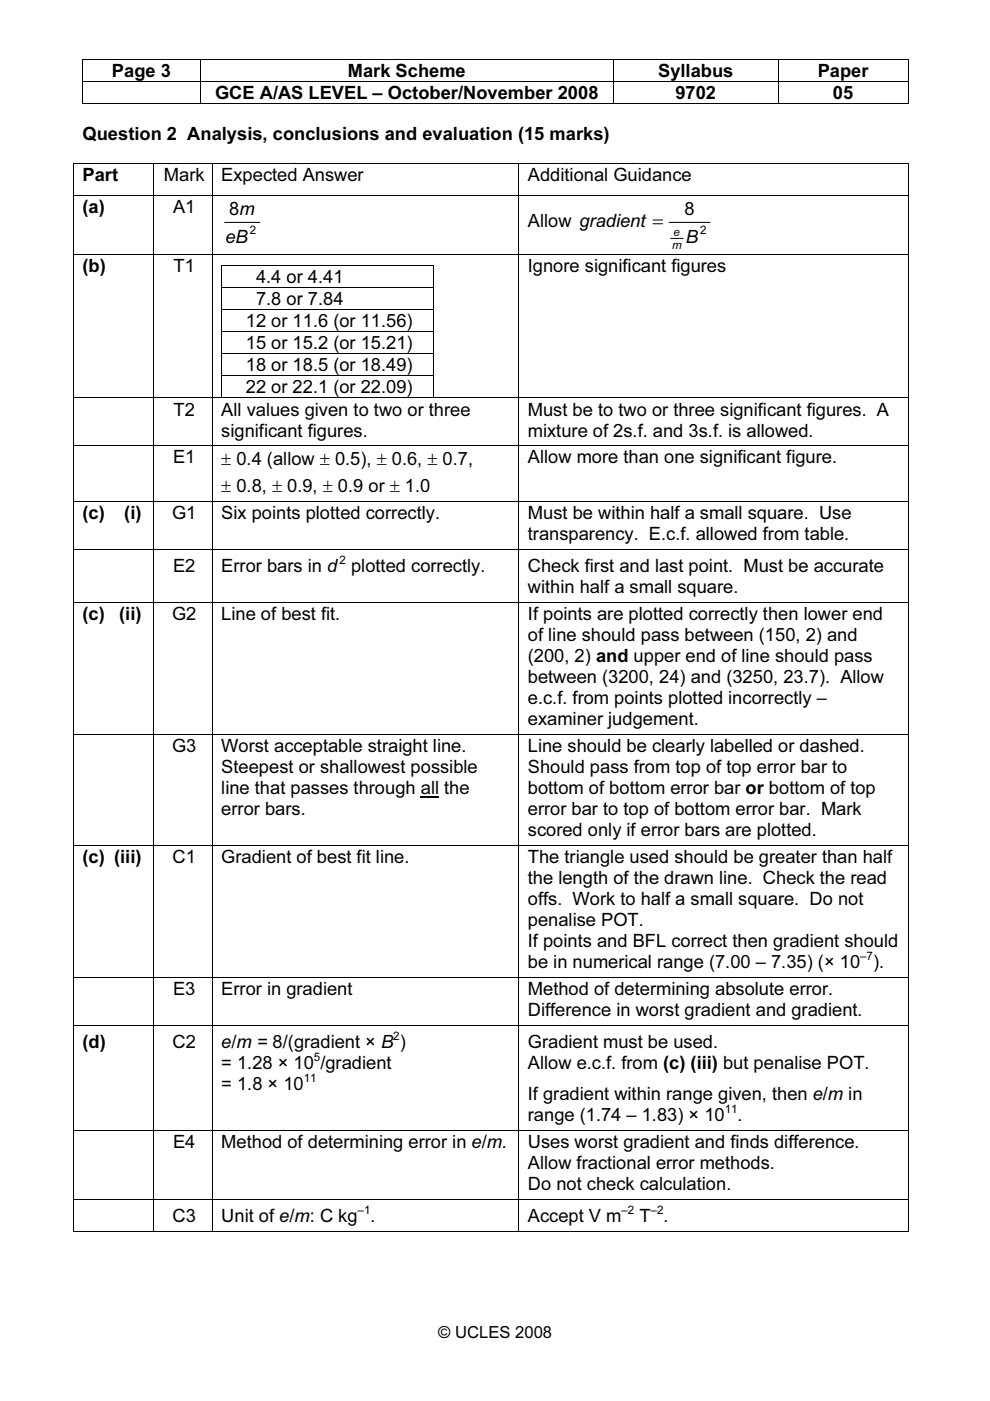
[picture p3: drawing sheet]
<svg xmlns="http://www.w3.org/2000/svg" width="210mm" height="297mm" viewBox="0 0 210 297" stroke-linecap="round" stroke-linejoin="round" font-family="sans-serif">
<defs><g id="words">
<g font-size="3.9">
<text x="23.7" y="16.4">Page 3</text>
<text x="73.7" y="16.4">Mark Scheme</text>
<text x="139.5" y="16.4">Syllabus</text>
<text x="173.4" y="16.4">Paper</text>
<text x="45.6" y="21">GCE A/AS LEVEL – October/November 2008</text>
<text x="143.2" y="21">9702</text>
<text x="176.6" y="21">05</text>
<text x="17.5" y="29.7">Question 2 Analysis, conclusions and evaluation (15 marks)</text>
<text x="17.5" y="38.4">Part</text>
<text x="34.8" y="38.4">Mark</text>
<text x="46.9" y="38.4">Expected Answer</text>
<text x="111.9" y="38.4">Additional Guidance</text>
<text x="17.5" y="45.1">(a)</text>
<text x="36.7" y="45.1">A1</text>
<text x="48.6" y="45.5">8m</text>
<text x="145.1" y="45.5">8</text>
<text x="47.8" y="51.6">eB</text>
<text x="111.9" y="48.2">Allow gradient =</text>
<text x="145.4" y="51.6">B</text>
<text x="17.5" y="57.7">(b)</text>
<text x="36.8" y="57.7">T1</text>
<text x="111.9" y="57.7">Ignore significant figures</text>
<text x="54.3" y="60.1">4.4 or 4.41</text>
<text x="54.3" y="64.7">7.8 or 7.84</text>
<text x="52.1" y="69.4">12 or 11.6 (or 11.56)</text>
<text x="52.1" y="74">15 or 15.2 (or 15.21)</text>
<text x="52.1" y="78.7">18 or 18.5 (or 18.49)</text>
<text x="52.1" y="83.3">22 or 22.1 (or 22.09)</text>
<text x="36.8" y="88.1">T2</text>
<text x="46.9" y="88.1">All values given to two or three</text>
<text x="111.9" y="88.1">Must be to two or three significant figures. A</text>
<text x="46.9" y="92.6">significant figures.</text>
<text x="111.9" y="92.6">mixture of 2s.f. and 3s.f. is allowed.</text>
<text x="36.7" y="98.3">E1</text>
<text x="46.9" y="98.5">± 0.4 (allow ± 0.5), ± 0.6, ± 0.7,</text>
<text x="111.9" y="98.3">Allow more than one significant figure.</text>
<text x="46.9" y="104.3">± 0.8, ± 0.9, ± 0.9 or ± 1.0</text>
<text x="17.5" y="110.1">(c)</text>
<text x="26.4" y="110.1">(i)</text>
<text x="36.5" y="110.1">G1</text>
<text x="46.9" y="110.1">Six points plotted correctly.</text>
<text x="111.9" y="110.1">Must be within half a small square. Use</text>
<text x="111.9" y="114.5">transparency. E.c.f. allowed from table.</text>
<text x="36.7" y="121.3">E2</text>
<text x="46.9" y="121.3">Error bars in d</text>
<text x="74.4" y="121.3">plotted correctly.</text>
<text x="111.9" y="121.3">Check first and last point. Must be accurate</text>
<text x="111.9" y="125.7">within half a small square.</text>
<text x="17.5" y="131.4">(c)</text>
<text x="25.3" y="131.4">(ii)</text>
<text x="36.5" y="131.4">G2</text>
<text x="46.9" y="131.4">Line of best fit.</text>
<text x="111.9" y="131.4">If points are plotted correctly then lower end</text>
<text x="111.9" y="135.9">of line should pass between (150, 2) and</text>
<text x="111.9" y="140.4">(200, 2) and upper end of line should pass</text>
<text x="111.9" y="144.8">between (3200, 24) and (3250, 23.7). Allow</text>
<text x="111.9" y="149.3">e.c.f. from points plotted incorrectly –</text>
<text x="111.9" y="153.7">examiner judgement.</text>
<text x="36.5" y="159.4">G3</text>
<text x="46.9" y="159.4">Worst acceptable straight line.</text>
<text x="111.9" y="159.4">Line should be clearly labelled or dashed.</text>
<text x="46.9" y="163.9">Steepest or shallowest possible</text>
<text x="111.9" y="163.9">Should pass from top of top error bar to</text>
<text x="46.9" y="168.4">line that passes through all the</text>
<text x="46.9" y="172.8">error bars.</text>
<text x="111.9" y="168.4">bottom of bottom error bar or bottom of top</text>
<text x="111.9" y="172.8">error bar to top of bottom error bar. Mark</text>
<text x="111.9" y="177.3">scored only if error bars are plotted.</text>
<text x="17.5" y="183">(c) (iii)</text>
<text x="36.6" y="183">C1</text>
<text x="46.9" y="183">Gradient of best fit line.</text>
<text x="111.9" y="183">The triangle used should be greater than half</text>
<text x="111.9" y="187.5">the length of the drawn line. Check the read</text>
<text x="111.9" y="191.9">offs. Work to half a small square. Do not</text>
<text x="111.9" y="196.4">penalise POT.</text>
<text x="111.9" y="200.8">If points and BFL correct then gradient should</text>
<text x="111.9" y="205.3">be in numerical range (7.00 – 7.35) (× 10 ).</text>
<text x="36.7" y="211">E3</text>
<text x="46.9" y="211">Error in gradient</text>
<text x="111.9" y="215.5">Difference in worst gradient and gradient.</text>
<text x="111.9" y="211">Method of determining absolute error.</text>
<text x="17.5" y="222.2">(d)</text>
<text x="36.6" y="222.2">C2</text>
<text x="46.9" y="226.7">= 1.28 × 10 /gradient</text>
<text x="46.9" y="222.2">e/m = 8/(gradient × B )</text>
<text x="111.9" y="222.2">Gradient must be used.</text>
<text x="111.9" y="226.7">Allow e.c.f. from (c) (iii) but penalise POT.</text>
<text x="46.9" y="231.1">= 1.8 × 10</text>
<text x="111.9" y="233.3">If gradient within range given, then e/m in</text>
<text x="111.9" y="237.7">range (1.74 – 1.83) × 10</text>
<text x="156.4" y="237.7">.</text>
<text x="36.7" y="243.4">E4</text>
<text x="46.9" y="243.4">Method of determining error in e/m.</text>
<text x="111.9" y="243.4">Uses worst gradient and finds difference.</text>
<text x="111.9" y="247.9">Allow fractional error methods.</text>
<text x="111.9" y="252.3">Do not check calculation.</text>
<text x="36.6" y="259.1">C3</text>
<text x="46.9" y="259.1">Unit of e/m: C kg</text>
<text x="78.6" y="259.1">.</text>
<text x="111.9" y="259.1">Accept V m</text>
<text x="135.6" y="259.1">T</text>
<text x="140.7" y="259.1">.</text>
</g>
<text font-size="3.5" x="92.9" y="283.8">© UCLES 2008</text>
<g font-size="2.5">
<text x="53" y="49.7">2</text>
<text x="142.5" y="52.8">m</text>
<text x="142.8" y="50.1">e</text>
<text x="148.4" y="49.7">2</text>
<text x="72" y="119.5">2</text>
<text x="182.4" y="203.5">–7</text>
<text x="83.4" y="220.5">2</text>
<text x="66.6" y="224.9">5</text>
<text x="64.4" y="229.4">11</text>
<text x="153.7" y="236">11</text>
<text x="75.8" y="257.3">–1</text>
<text x="131.8" y="257.3">–2</text>
<text x="138" y="257.3">–2</text>
</g>
</g></defs>
<g fill="#000">
<path d="M17.4 12.6h.2v.1h-.2zM17.4 17.2h.2v.2h-.2zM42.4 12.6h.2v.1h-.2zM42.4 17.2h.2v.2h-.2zM129.9 12.6h.2v.1h-.2zM129.9 17.2h.2v.2h-.2zM164.9 12.6h.2v.1h-.2zM164.9 17.2h.2v.2h-.2zM192.4 12.6h.2v.1h-.2zM192.4 17.2h.2v.2h-.2zM15.5 34.6h.2v.2h-.2zM32.4 34.6h.2v.2h-.2z"/>
<path d="M44.9 34.6h.2v.2h-.2zM109.9 34.6h.2v.2h-.2zM192.4 21.8h.2v.2h-.2zM192.4 34.6h.2v.2h-.2zM15.5 41.3h.2v.2h-.2zM15.5 53.9h.2v.1h-.2zM32.4 41.3h.2v.2h-.2zM32.4 53.9h.2v.1h-.2zM44.9 41.3h.2v.2h-.2zM44.9 53.9h.2v.1h-.2zM46.9 56.3h.2v.2h-.2zM91.8 56.3h.2v.2h-.2z"/>
<path d="M91.8 56.3h.2v.1h-.2zM109.9 41.3h.2v.2h-.2zM109.9 53.9h.2v.1h-.2zM192.4 41.3h.2v.2h-.2zM192.4 53.9h.2v.1h-.2zM46.9 60.9h.2v.2h-.2zM46.9 65.6h.2v.1h-.2zM46.9 70.2h.2v.2h-.2zM46.9 74.8h.2v.2h-.2zM46.9 79.5h.2v.2h-.2zM91.8 60.9h.2v.2h-.2zM91.8 65.6h.2v.1h-.2z"/>
<path d="M91.8 70.2h.2v.2h-.2zM91.8 74.8h.2v.2h-.2zM91.8 79.5h.2v.2h-.2zM15.5 84.3h.2v.2h-.2zM15.5 94.4h.2v.2h-.2zM32.4 84.3h.2v.2h-.2zM32.4 94.4h.2v.2h-.2zM44.9 84.3h.2v.2h-.2zM44.9 94.4h.2v.2h-.2zM91.8 84.1h.2v.2h-.2zM109.9 84.3h.2v.2h-.2zM109.9 94.4h.2v.2h-.2z"/>
<path d="M192.4 84.3h.2v.2h-.2zM192.4 94.4h.2v.2h-.2zM15.5 106.2h.2v.2h-.2zM15.5 116.4h.2v.2h-.2zM32.4 106.2h.2v.2h-.2zM32.4 116.4h.2v.2h-.2zM44.9 106.2h.2v.2h-.2zM44.9 116.4h.2v.2h-.2zM109.9 106.2h.2v.2h-.2zM109.9 116.4h.2v.2h-.2zM192.4 106.2h.2v.2h-.2zM192.4 116.4h.2v.2h-.2z"/>
<path d="M15.5 127.6h.2v.2h-.2zM32.4 127.6h.2v.2h-.2zM44.9 127.6h.2v.2h-.2zM109.9 127.6h.2v.2h-.2zM192.4 127.6h.2v.2h-.2zM15.5 155.6h.2v.2h-.2zM32.4 155.6h.2v.2h-.2zM44.9 155.6h.2v.2h-.2zM109.9 155.6h.2v.2h-.2zM192.4 155.6h.2v.2h-.2zM15.5 179.2h.2v.2h-.2zM32.4 179.2h.2v.2h-.2z"/>
<path d="M44.9 179.2h.2v.2h-.2zM109.9 179.2h.2v.2h-.2zM192.4 179.2h.2v.2h-.2zM15.5 207.2h.2v.2h-.2zM15.5 217.3h.2v.2h-.2zM32.4 207.2h.2v.2h-.2zM32.4 217.3h.2v.2h-.2zM44.9 207.2h.2v.2h-.2zM44.9 217.3h.2v.2h-.2zM109.9 207.2h.2v.2h-.2zM109.9 217.3h.2v.2h-.2zM192.4 207.2h.2v.2h-.2z"/>
<path d="M192.4 217.3h.2v.2h-.2zM15.5 239.6h.2v.2h-.2zM32.4 239.6h.2v.2h-.2zM44.9 239.6h.2v.2h-.2zM109.9 239.6h.2v.2h-.2zM192.4 239.6h.2v.2h-.2zM15.5 254.2h.2v.2h-.2zM32.4 254.2h.2v.2h-.2zM44.9 254.2h.2v.2h-.2zM109.9 254.2h.2v.2h-.2zM192.4 254.2h.2v.2h-.2zM192.4 261h.2v.1h-.2z"/>
</g>
<g fill="none" stroke="#000" stroke-width=".21">
<path d="M17.4 12.6h25M17.5 12.7v4.5M17.5 17.4v4.6M17.6 17.3h24.8M42.5 12.7v4.5M42.5 17.4v4.6M42.6 12.6h87.3M42.6 17.3h87.3M130 12.7v4.5M130 17.4v4.6M130.1 12.6h34.8M130.1 17.3h34.8"/>
<path d="M165 12.7v4.5M165 17.4v4.6M165.1 12.6h27.3M165.1 17.3h27.3M192.5 12.7v4.5M192.5 17.4v4.6M15.5 34.7h16.9M15.6 34.8v6.5M17.4 21.9h25M32.5 34.8v6.5M32.6 34.7h12.3M42.6 21.9h87.3"/>
<path d="M45 34.8v6.5M45.1 34.7h64.8M110 34.8v6.5M110.1 34.7h82.3M130.1 21.9h34.8M165.1 21.9h27.3M192.5 34.8v6.5M15.6 41.5v12.4M15.6 54v30.3M15.7 41.4h16.7M15.7 53.9h16.7M32.5 41.5v12.4"/>
<path d="M32.5 54v30.3M32.6 41.4h12.3M32.6 53.9h12.3M45 41.5v12.4M45 54v30.3M45.1 41.4h64.8M45.1 53.9h64.8M46.9 56.4h44.9M47 56.5v4.4M47.6 47.2h7.5M91.9 56.5v4.4M110 41.5v12.4"/>
<path d="M110 54v30.3M110.1 41.4h82.3M110.1 53.9h82.3M141.8 47.2h8.8M142.2 50.5h2.6M192.5 41.5v12.4M192.5 54v30.3M47 61.1v4.5M47 65.7v4.5M47 70.4v4.4M47 75v4.5M47 79.7v4.6"/>
<path d="M47.1 61h44.7M47.1 65.6h44.7M47.1 70.3h44.7M47.1 74.9h44.7M47.1 79.6h44.7M91.9 61.1v4.5M91.9 65.7v4.5M91.9 70.4v4.4M91.9 75v4.5M91.9 79.7v4.6M15.6 84.5v9.9M15.6 94.6v11.6"/>
<path d="M15.7 84.4h16.7M15.7 94.5h16.7M32.5 84.5v9.9M32.5 94.6v11.6M32.6 84.4h12.3M32.6 94.5h12.3M45 84.5v9.9M45 94.6v11.6M45.1 84.4h64.8M45.1 94.5h64.8M46.9 84.2h44.9M110 84.5v9.9"/>
<path d="M110 94.6v11.6M110.1 84.4h82.3M110.1 94.5h82.3M192.5 84.5v9.9M192.5 94.6v11.6M15.6 106.4v10M15.6 116.6v11M15.7 106.3h16.7M15.7 116.5h16.7M32.5 106.4v10M32.5 116.6v11M32.6 106.3h12.3"/>
<path d="M32.6 116.5h12.3M45 106.4v10M45 116.6v11M45.1 106.3h64.8M45.1 116.5h64.8M110 106.4v10M110 116.6v11M110.1 106.3h82.3M110.1 116.5h82.3M192.5 106.4v10M192.5 116.6v11M15.6 127.8v27.8"/>
<path d="M15.7 127.7h16.7M32.5 127.8v27.8M32.6 127.7h12.3M45 127.8v27.8M45.1 127.7h64.8M110 127.8v27.8M110.1 127.7h82.3M192.5 127.8v27.8M15.6 155.8v23.4M15.7 155.7h16.7M32.5 155.8v23.4M32.6 155.7h12.3"/>
<path d="M45 155.8v23.4M45.1 155.7h64.8M110 155.8v23.4M110.1 155.7h82.3M192.5 155.8v23.4M15.6 179.4v27.8M15.7 179.3h16.7M32.5 179.4v27.8M32.6 179.3h12.3M45 179.4v27.8M45.1 179.3h64.8M110 179.4v27.8"/>
<path d="M110.1 179.3h82.3M192.5 179.4v27.8M15.6 207.4v9.9M15.6 217.5v22.1M15.7 207.3h16.7M15.7 217.4h16.7M32.5 207.4v9.9M32.5 217.5v22.1M32.6 207.3h12.3M32.6 217.4h12.3M45 207.4v9.9M45 217.5v22.1"/>
<path d="M45.1 207.3h64.8M45.1 217.4h64.8M110 207.4v9.9M110 217.5v22.1M110.1 207.3h82.3M110.1 217.4h82.3M192.5 207.4v9.9M192.5 217.5v22.1M15.6 239.8v14.4M15.7 239.7h16.7M32.5 239.8v14.4M32.6 239.7h12.3"/>
<path d="M45 239.8v14.4M45.1 239.7h64.8M110 239.8v14.4M110.1 239.7h82.3M192.5 239.8v14.4M15.6 254.4v6.7M15.7 254.3h16.7M32.5 254.4v6.7M32.6 254.3h12.3M45 254.4v6.7M45.1 254.3h64.8M110 254.4v6.7"/>
<path d="M110.1 254.3h82.3M192.5 254.4v6.7M15.5 261.1h16.9M32.6 261.1h12.3M45.1 261.1h64.8M110.1 261.1h82.3"/>
</g>
<path d="M89.2 168.9h3.9" fill="none" stroke="#000" stroke-width=".28"/>
<use href="#words"/>
</svg>
